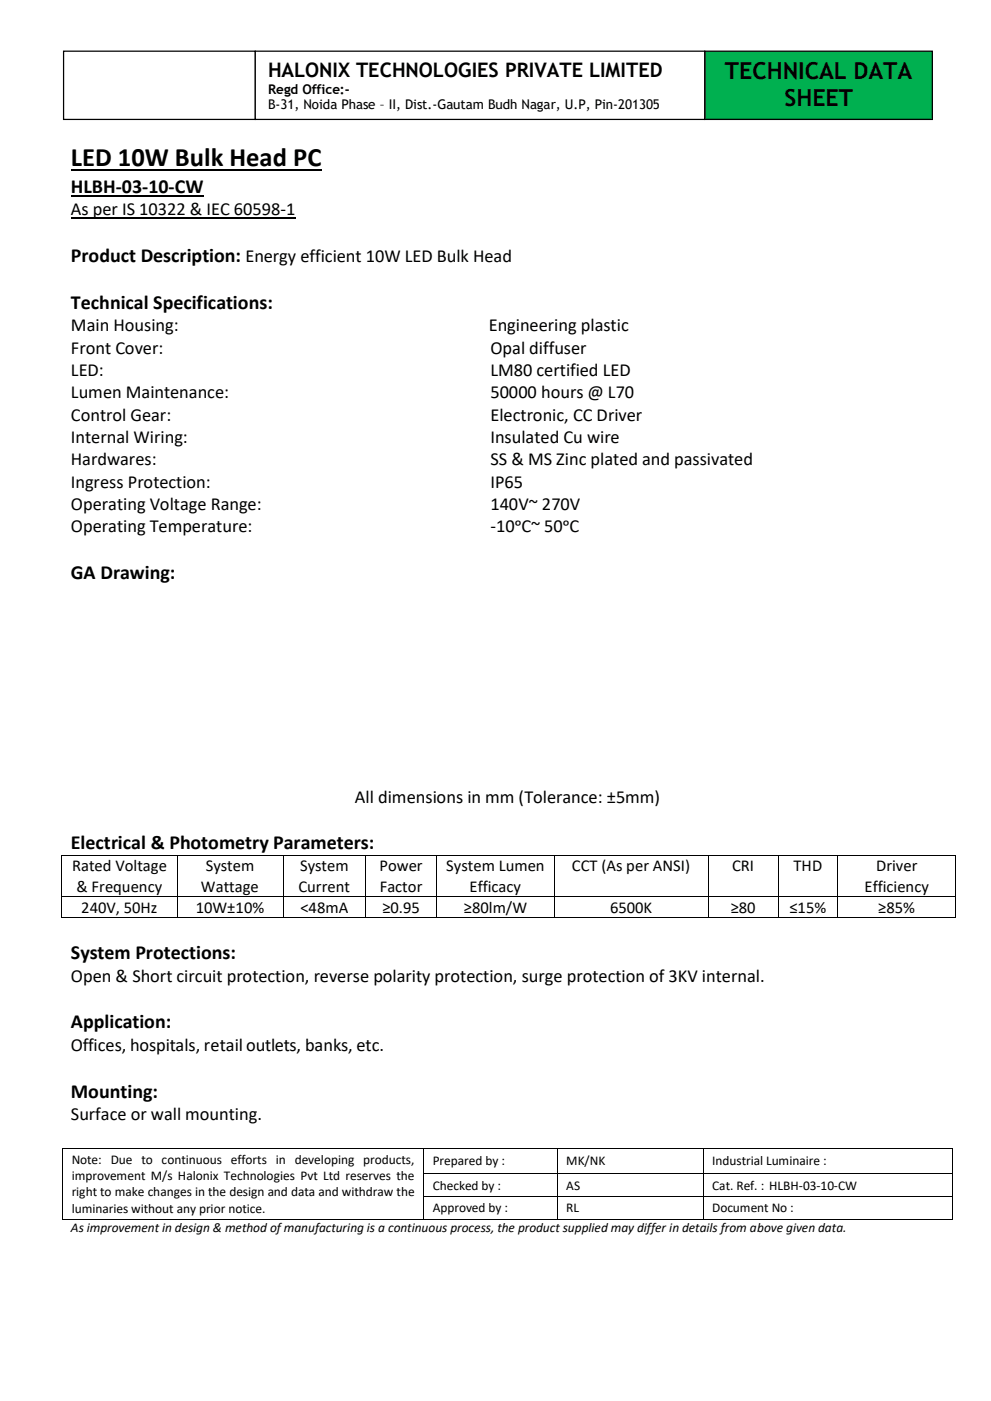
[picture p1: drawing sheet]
<svg xmlns="http://www.w3.org/2000/svg" width="210mm" height="297mm" viewBox="0 0 210 297" stroke-linecap="round" stroke-linejoin="round" font-family="sans-serif">
<defs><g id="words">
<text font-size="5.6" x="15" y="35.3">LED 10W Bulk Head PC</text>
<g font-size="5">
<text x="153.7" y="16.7">TECHNICAL DATA</text>
<text x="166.3" y="22.4">SHEET</text>
</g>
<g font-size="4.2">
<text x="56.8" y="16.3">HALONIX TECHNOLOGIES PRIVATE LIMITED</text>
<text x="15" y="40.9">HLBH-03-10-CW</text>
<text x="15" y="55.5">Product Description: Energy efficient 10W LED Bulk Head</text>
<text x="15" y="65.4">Technical Specifications:</text>
<text x="15" y="122.7">GA Drawing:</text>
<text x="15" y="180">Electrical &amp; Photometry Parameters:</text>
<text x="15" y="203.3">System Protections:</text>
<text x="15" y="218">Application:</text>
<text x="15" y="232.6">Mounting:</text>
</g>
<g font-size="3.9">
<text x="15" y="45.6">As per IS 10322 &amp; IEC 60598-1</text>
<text x="15" y="70.2">Main Housing:</text>
<text x="103.6" y="70.2">Engineering plastic</text>
<text x="15" y="74.9">Front Cover:</text>
<text x="104" y="74.9">Opal diffuser</text>
<text x="15" y="79.7">LED:</text>
<text x="104" y="79.7">LM80 certified LED</text>
<text x="15" y="84.4">Lumen Maintenance:</text>
<text x="15" y="89.2">Control Gear:</text>
<text x="104" y="84.4">50000 hours @ L70</text>
<text x="104" y="89.2">Electronic, CC Driver</text>
<text x="15" y="93.9">Internal Wiring:</text>
<text x="104" y="93.9">Insulated Cu wire</text>
<text x="15" y="98.6">Hardwares:</text>
<text x="104" y="98.6">SS &amp; MS Zinc plated and passivated</text>
<text x="15" y="103.4">Ingress Protection:</text>
<text x="104" y="103.4">IP65</text>
<text x="15" y="108.1">Operating Voltage Range:</text>
<text x="15" y="112.8">Operating Temperature:</text>
<text x="104" y="108.1">140V~ 270V</text>
<text x="104" y="112.8">-10ᵒC~ 50ᵒC</text>
<text x="75.2" y="170.1">All dimensions in mm (Tolerance: ±5mm)</text>
<text x="15" y="208.1">Open &amp; Short circuit protection, reverse polarity protection, surge protection of 3KV internal.</text>
<text x="15" y="222.8">Offices, hospitals, retail outlets, banks, etc.</text>
<text x="15" y="237.4">Surface or wall mounting.</text>
</g>
<g font-size="3.5">
<text x="15.3" y="184.6">Rated Voltage</text>
<text x="43.6" y="184.6">System</text>
<text x="63.6" y="184.6">System</text>
<text x="80.5" y="184.6">Power</text>
<text x="94.6" y="184.6">System Lumen</text>
<text x="121.2" y="184.6">CCT (As per ANSI)</text>
<text x="155.2" y="184.6">CRI</text>
<text x="168.2" y="184.6">THD</text>
<text x="185.7" y="184.6">Driver</text>
<text x="16.2" y="189">&amp; Frequency</text>
<text x="42.6" y="189">Wattage</text>
<text x="63.3" y="189">Current</text>
<text x="80.5" y="189">Factor</text>
<text x="99.5" y="189">Efficacy</text>
<text x="183.3" y="189">Efficiency</text>
<text x="17.2" y="193.4">240V, 50Hz</text>
<text x="41.5" y="193.4">10W±10%</text>
<text x="63.7" y="193.4">&lt;48mA</text>
<text x="81" y="193.4">≥0.95</text>
<text x="98.3" y="193.4">≥80lm/W</text>
<text x="129.3" y="193.4">6500K</text>
<text x="154.9" y="193.4">≥80</text>
<text x="167.3" y="193.4">≤15%</text>
<text x="186.1" y="193.4">≥85%</text>
</g>
<g font-size="2.8">
<text x="56.8" y="19.9">Regd Office:-</text>
<text x="56.8" y="23.2">B-31, Noida Phase – II, Dist.-Gautam Budh Nagar, U.P, Pin-201305</text>
<text x="15.2" y="246.6">Note: Due to continuous efforts in developing products,</text>
<text x="15.2" y="250.1">improvement M/s Halonix Technologies Pvt Ltd reserves the</text>
<text x="91.7" y="247">Prepared by :</text>
<text x="120" y="247">MK/NK</text>
<text x="151" y="247">Industrial Luminaire :</text>
<text x="15.2" y="253.5">right to make changes in the design and data and withdraw the</text>
<text x="15.2" y="257">luminaries without any prior notice.</text>
<text x="91.7" y="252.1">Checked by :</text>
<text x="91.7" y="257">Approved by :</text>
<text x="120" y="252.1">AS</text>
<text x="120" y="257">RL</text>
<text x="151" y="252.1">Cat. Ref. : HLBH-03-10-CW</text>
<text x="151" y="257">Document No :</text>
<text x="15" y="261.1">As improvement in design &amp; method of manufacturing is a continuous process, the product supplied may differ in details from above given data.</text>
</g>
</g></defs>
<path d="M15 36.1h53.2" fill="none" stroke="#000" stroke-width=".38"/>
<path d="M15 41.5h28.1" fill="none" stroke="#000" stroke-width=".3"/>
<path d="M15 46.2h47.6" fill="none" stroke="#000" stroke-width=".25"/>
<g fill="#000">
<path d="M13 181.1h.2v.2h-.2z" fill-rule="evenodd"/>
<path d="M13 181.1h.2v.2h-.2z" fill-rule="evenodd"/>
<path d="M13 189.9h.2v.2h-.2z" fill-rule="evenodd"/>
<path d="M13 194.4h.2v.2h-.2z" fill-rule="evenodd"/>
<path d="M13 194.4h.2v.2h-.2z" fill-rule="evenodd"/>
<path d="M37.5 181.1h.1v.2h-.1z" fill-rule="evenodd"/>
<path d="M37.5 189.9h.1v.2h-.1z" fill-rule="evenodd"/>
<path d="M37.5 194.4h.1v.2h-.1z" fill-rule="evenodd"/>
<path d="M60 181.1h.1v.2h-.1z" fill-rule="evenodd"/>
<path d="M60 189.9h.1v.2h-.1z" fill-rule="evenodd"/>
<path d="M60 194.4h.1v.2h-.1z" fill-rule="evenodd"/>
<path d="M77.5 181.1h.2v.2h-.2z" fill-rule="evenodd"/>
<path d="M77.5 189.9h.2v.2h-.2z" fill-rule="evenodd"/>
<path d="M77.5 194.4h.2v.2h-.2z" fill-rule="evenodd"/>
<path d="M92.5 181.1h.1v.2h-.1z" fill-rule="evenodd"/>
<path d="M92.5 189.9h.1v.2h-.1z" fill-rule="evenodd"/>
<path d="M92.5 194.4h.1v.2h-.1z" fill-rule="evenodd"/>
<path d="M117.5 181.1h.2v.2h-.2z" fill-rule="evenodd"/>
<path d="M117.5 189.9h.2v.2h-.2z" fill-rule="evenodd"/>
<path d="M117.5 194.4h.2v.2h-.2z" fill-rule="evenodd"/>
<path d="M150 181.1h.2v.2h-.2z" fill-rule="evenodd"/>
<path d="M150 189.9h.2v.2h-.2z" fill-rule="evenodd"/>
<path d="M150 194.4h.2v.2h-.2z" fill-rule="evenodd"/>
<path d="M165 181.1h.2v.2h-.2z" fill-rule="evenodd"/>
<path d="M165 189.9h.2v.2h-.2z" fill-rule="evenodd"/>
<path d="M165 194.4h.2v.2h-.2z" fill-rule="evenodd"/>
<path d="M177.5 181.1h.2v.2h-.2z" fill-rule="evenodd"/>
<path d="M177.5 189.9h.2v.2h-.2z" fill-rule="evenodd"/>
<path d="M177.5 194.4h.2v.2h-.2z" fill-rule="evenodd"/>
<path d="M202.5 181.1h.2v.2h-.2z" fill-rule="evenodd"/>
<path d="M202.5 181.1h.2v.2h-.2z" fill-rule="evenodd"/>
<path d="M202.5 189.9h.2v.2h-.2z" fill-rule="evenodd"/>
<path d="M202.5 194.4h.2v.2h-.2z" fill-rule="evenodd"/>
<path d="M202.5 194.4h.2v.2h-.2z" fill-rule="evenodd"/>
<path d="M13.2 243.2h.2v.2h-.2z" fill-rule="evenodd"/>
<path d="M13.2 243.2h.2v.2h-.2z" fill-rule="evenodd"/>
<path d="M13.2 248.7h.2v.1h-.2z" fill-rule="evenodd"/>
<path d="M13.2 253.6h.2v.1h-.2z" fill-rule="evenodd"/>
<path d="M13.2 258.3h.2v.2h-.2z" fill-rule="evenodd"/>
<path d="M13.2 258.3h.2v.2h-.2z" fill-rule="evenodd"/>
<path d="M89.7 243.2h.2v.2h-.2z" fill-rule="evenodd"/>
<path d="M89.7 248.7h.2v.1h-.2z" fill-rule="evenodd"/>
<path d="M89.7 253.6h.2v.1h-.2z" fill-rule="evenodd"/>
<path d="M89.7 258.3h.2v.2h-.2z" fill-rule="evenodd"/>
<path d="M118.1 243.2h.2v.2h-.2z" fill-rule="evenodd"/>
<path d="M118.1 248.7h.2v.1h-.2z" fill-rule="evenodd"/>
<path d="M118.1 253.6h.2v.1h-.2z" fill-rule="evenodd"/>
<path d="M118.1 258.3h.2v.2h-.2z" fill-rule="evenodd"/>
<path d="M149 243.2h.1v.2h-.1z" fill-rule="evenodd"/>
<path d="M149 248.7h.1v.1h-.1z" fill-rule="evenodd"/>
<path d="M149 253.6h.1v.1h-.1z" fill-rule="evenodd"/>
<path d="M149 258.3h.1v.2h-.1z" fill-rule="evenodd"/>
<path d="M201.8 243.2h.1v.2h-.1z" fill-rule="evenodd"/>
<path d="M201.8 243.2h.1v.2h-.1z" fill-rule="evenodd"/>
<path d="M201.8 248.7h.1v.1h-.1z" fill-rule="evenodd"/>
<path d="M201.8 253.6h.1v.1h-.1z" fill-rule="evenodd"/>
<path d="M201.8 258.3h.1v.2h-.1z" fill-rule="evenodd"/>
<path d="M201.8 258.3h.1v.2h-.1z" fill-rule="evenodd"/>
</g>
<g fill="none" stroke="#000" stroke-width=".21">
<path d="M13.1 181.3v8.6M13.1 190.1v4.3M13.2 181.2h24.3M13.2 190h24.3M13.2 194.5h24.3M37.6 181.3v8.6M37.6 190.1v4.3M37.6 181.2h22.4M37.6 190h22.4M37.6 194.5h22.4M60 181.3v8.6M60 190.1v4.3"/>
<path d="M60.1 181.2h17.4M60.1 190h17.4M60.1 194.5h17.4M77.6 181.3v8.6M77.6 190.1v4.3M77.7 181.2h14.8M77.7 190h14.8M77.7 194.5h14.8M92.6 181.3v8.6M92.6 190.1v4.3M92.6 181.2h24.9M92.6 190h24.9"/>
<path d="M92.6 194.5h24.9M117.6 181.3v8.6M117.6 190.1v4.3M117.7 181.2h32.3M117.7 190h32.3M117.7 194.5h32.3M150.1 181.3v8.6M150.1 190.1v4.3M150.2 181.2h14.8M150.2 190h14.8M150.2 194.5h14.8M165.1 181.3v8.6"/>
<path d="M165.1 190.1v4.3M165.2 181.2h12.3M165.2 190h12.3M165.2 194.5h12.3M177.6 181.3v8.6M177.6 190.1v4.3M177.7 181.2h24.8M177.7 190h24.8M177.7 194.5h24.8M202.6 181.3v8.6M202.6 190.1v4.3M13.3 243.4v5.3"/>
<path d="M13.3 248.8v4.8M13.3 253.7v4.6M13.4 243.3h76.3M13.4 258.4h76.3M89.8 243.4v5.3M89.8 248.8v4.8M89.8 253.7v4.6M89.9 243.3h28.2M89.9 248.7h28.2M89.9 253.7h28.2M89.9 258.4h28.2M118.2 243.4v5.3"/>
<path d="M118.2 248.8v4.8M118.2 253.7v4.6M118.3 243.3h30.7M118.3 248.7h30.7M118.3 253.7h30.7M118.3 258.4h30.7M149 243.4v5.3M149 248.8v4.8M149 253.7v4.6M149.1 243.3h52.7M149.1 248.7h52.7M149.1 253.7h52.7"/>
<path d="M149.1 258.4h52.7M201.8 243.4v5.3M201.8 248.8v4.8M201.8 253.7v4.6"/>
</g>
<path d="M149.4 10.8h48.2v14.5h-48.2z" fill-rule="evenodd" fill="#00b050"/>
<path d="M149.4 10.8h48.2v14.5h-48.2z" fill="none" stroke="#000" stroke-width=".26"/>
<path d="M13.5 10.8h40.6v14.5h-40.6z" fill-rule="evenodd" fill="#fff"/>
<path d="M13.5 10.8h40.6v14.5h-40.6z" fill="none" stroke="#000" stroke-width=".26"/>
<path d="M54.1 10.8h95.3v14.5h-95.3z" fill-rule="evenodd" fill="#fff"/>
<path d="M54.1 10.8h95.3v14.5h-95.3z" fill="none" stroke="#000" stroke-width=".26"/>
<use href="#words"/>
</svg>
